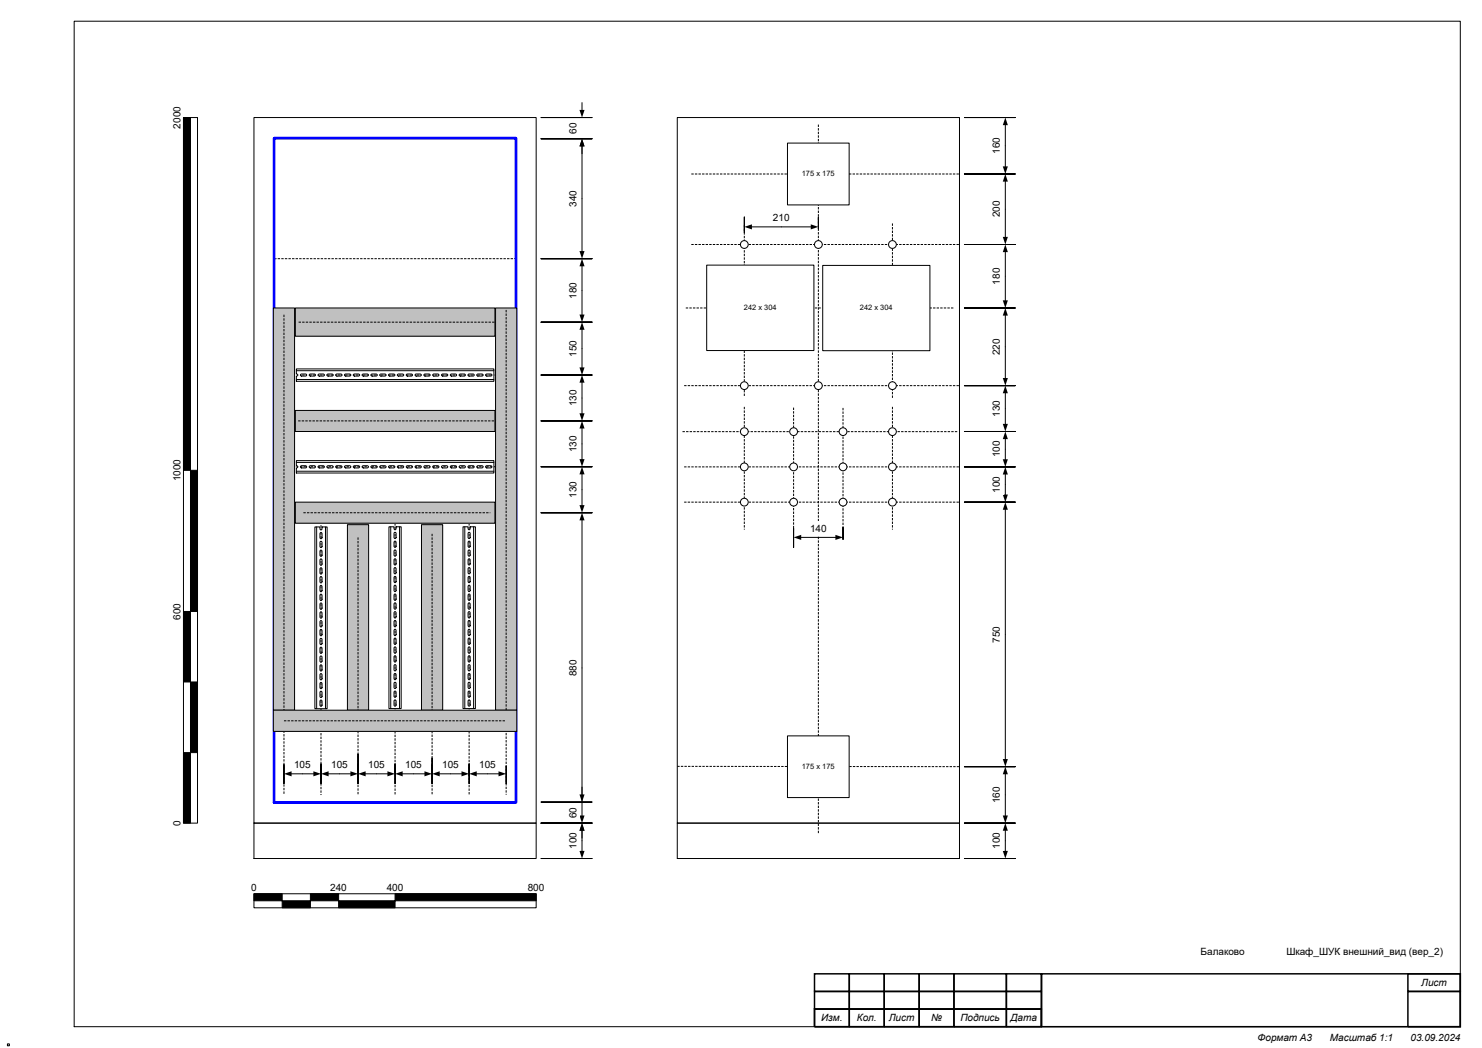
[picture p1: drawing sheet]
<svg xmlns="http://www.w3.org/2000/svg" width="420mm" height="297mm" viewBox="0 0 420 297" stroke-linecap="round" stroke-linejoin="round" font-family="sans-serif">
<defs><g id="words">
<g font-size="2.8">
<text x="51.1" y="36.4" transform="rotate(-90 51.1 36.4)">2000</text>
<text x="163.4" y="37.8" transform="rotate(-90 163.4 37.8)">60</text>
<text x="283.5" y="43.6" transform="rotate(-90 283.5 43.6)">160</text>
<text x="163.4" y="58.6" transform="rotate(-90 163.4 58.6)">340</text>
<text x="219.1" y="62.7">210</text>
<text x="283.5" y="61.6" transform="rotate(-90 283.5 61.6)">200</text>
<text x="283.5" y="80.6" transform="rotate(-90 283.5 80.6)">180</text>
<text x="163.4" y="84.7" transform="rotate(-90 163.4 84.7)">180</text>
<text x="163.4" y="101.1" transform="rotate(-90 163.4 101.1)">150</text>
<text x="283.5" y="100.6" transform="rotate(-90 283.5 100.6)">220</text>
<text x="163.4" y="115.1" transform="rotate(-90 163.4 115.1)">130</text>
<text x="283.5" y="118.2" transform="rotate(-90 283.5 118.2)">130</text>
<text x="163.4" y="128.1" transform="rotate(-90 163.4 128.1)">130</text>
<text x="283.5" y="129.7" transform="rotate(-90 283.5 129.7)">100</text>
<text x="51.1" y="136.4" transform="rotate(-90 51.1 136.4)">1000</text>
<text x="163.4" y="141.1" transform="rotate(-90 163.4 141.1)">130</text>
<text x="283.5" y="139.7" transform="rotate(-90 283.5 139.7)">100</text>
<text x="229.6" y="150.7">140</text>
<text x="51.1" y="175.6" transform="rotate(-90 51.1 175.6)">600</text>
<text x="283.5" y="182.2" transform="rotate(-90 283.5 182.2)">750</text>
<text x="163.4" y="191.6" transform="rotate(-90 163.4 191.6)">880</text>
<text x="83.4" y="217.7">105</text>
<text x="93.9" y="217.7">105</text>
<text x="104.4" y="217.7">105</text>
<text x="114.9" y="217.7">105</text>
<text x="125.4" y="217.7">105</text>
<text x="135.9" y="217.7">105</text>
<text x="283.5" y="227.6" transform="rotate(-90 283.5 227.6)">160</text>
<text x="163.4" y="231.9" transform="rotate(-90 163.4 231.9)">60</text>
<text x="51.1" y="234.1" transform="rotate(-90 51.1 234.1)">0</text>
<text x="163.4" y="240.7" transform="rotate(-90 163.4 240.7)">100</text>
<text x="283.5" y="240.7" transform="rotate(-90 283.5 240.7)">100</text>
<text x="71.2" y="252.4">0</text>
<text x="93.6" y="252.4">240</text>
<text x="109.6" y="252.4">400</text>
<text x="149.6" y="252.4">800</text>
<text x="340.4" y="270.6">Балаково</text>
<text x="364.7" y="270.6">Шкаф_ШУК внешний_вид (вер_2)</text>
<text x="402.9" y="279.4">Лист</text>
<text x="232.8" y="289.3">Изм.</text>
<text x="242.9" y="289.3">Кол.</text>
<text x="252" y="289.3">Лист</text>
<text x="264" y="289.3">№</text>
<text x="272.3" y="289.3">Подпись</text>
<text x="286.5" y="289.3">Дата</text>
<text x="356.5" y="295.1">Формат А3</text>
<text x="377.1" y="295.1">Масштаб 1:1</text>
<text x="399.9" y="295.1">03.09.2024</text>
</g>
<g font-size="2.1">
<text x="227.4" y="49.9">175 х 175</text>
<text x="210.9" y="87.9">242 х 304</text>
<text x="243.8" y="87.9">242 х 304</text>
<text x="227.4" y="217.9">175 х 175</text>
</g>
</g></defs>
<path d="M232 35.3v200.9M196 69.3h76M211 63.8v48.6M253 63.3v49.5M194.4 87.3h76M194 109.3h78" fill="none" stroke="#000" stroke-width=".28" stroke-dasharray=".7 .3" stroke-linecap="butt"/>
<circle cx="232" cy="69.3" r="1.11" fill="#fff"/>
<circle cx="232" cy="69.3" r="1.11" fill="none" stroke="#000" stroke-width=".28"/>
<circle cx="253" cy="69.3" r="1.11" fill="#fff"/>
<circle cx="253" cy="69.3" r="1.11" fill="none" stroke="#000" stroke-width=".28"/>
<circle cx="211" cy="69.3" r="1.11" fill="#fff"/>
<circle cx="211" cy="69.3" r="1.11" fill="none" stroke="#000" stroke-width=".28"/>
<path d="M192 217.2l80 .1" fill="none" stroke="#000" stroke-width=".28" stroke-dasharray=".7 .3" stroke-linecap="butt"/>
<path d="M223.3 208.6h17.4v17.5h-17.4z" fill-rule="evenodd" fill="#fff"/>
<path d="M223.3 208.6h17.4v17.5h-17.4z" fill="none" stroke="#000" stroke-width=".28"/>
<path d="M196 49.3h76" fill="none" stroke="#000" stroke-width=".28" stroke-dasharray=".7 .3" stroke-linecap="butt"/>
<path d="M223.3 40.6h17.4v17.5h-17.4z" fill-rule="evenodd" fill="#fff"/>
<path d="M223.3 40.6h17.4v17.5h-17.4z" fill="none" stroke="#000" stroke-width=".28"/>
<path d="M133 148.3v77" fill="none" stroke="#000" stroke-width=".28" stroke-dasharray=".7 .3" stroke-linecap="butt"/>
<path d="M131.3 149.3h1.4v.7l.3 .2 .3-.2v-.7h1.5v51.5h-3.5zM132.8 158.4h.4l.1 .3v1.1l-.3 .3-.3-.3zM132.8 163.4h.4l.1 .3v1.1l-.3 .3-.3-.3zM132.8 155.9h.4l.1 .3v1.1l-.3 .3-.3-.3zM132.8 150.9h.4l.1 .3v1.1l-.3 .4-.3-.4zM132.8 160.9h.4l.1 .3v1.1l-.3 .3-.3-.3zM132.8 153.4h.4l.1 .3v1.1l-.3 .4-.3-.4zM132.8 178.4h.4l.1 .3v1.3l-.3 .2-.3-.4zM132.8 175.9h.4l.1 .3v1.3l-.3 .2-.3-.4zM132.8 170.9h.4l.1 .3v1.3l-.3 .2-.3-.4zM132.8 173.4h.4l.1 .3v1.3l-.3 .2-.3-.4zM132.8 168.4h.4l.1 .3v1.3l-.3 .2-.3-.4zM132.8 195.9h.4l.1 .3v1.1l-.3 .4-.3-.4zM132.8 198.4h.4l.1 .3v1.1l-.3 .4-.3-.4zM132.8 180.9h.4l.1 .3v1.3l-.3 .2-.3-.4zM132.8 185.9h.4l.1 .3v1.3l-.3 .2-.3-.4zM132.8 193.4h.4l.1 .3v1.1l-.3 .4-.3-.4zM132.8 188.4h.4l.1 .3v1.1l-.3 .4-.3-.4zM132.8 183.4h.4l.1 .3v1.3l-.3 .2-.3-.4zM132.8 190.9h.4l.1 .3v1.1l-.3 .4-.3-.4zM132.8 165.9h.4l.1 .3v1.3l-.3 .2-.3-.4z" fill-rule="evenodd" fill="#fff"/>
<g fill="none" stroke="#000" stroke-width=".28">
<path d="M131.3 149.3h1.4v.7l.3 .2 .3-.2v-.7h1.5v51.5h-3.5zM131.8 149.3v51.5M132.8 158.4h.4l.1 .3v1.1l-.3 .3-.3-.3zM132.8 155.9h.4l.1 .3v1.1l-.3 .3-.3-.3zM132.8 150.9h.4l.1 .3v1.1l-.3 .4-.3-.4zM132.8 153.4h.4l.1 .3v1.1l-.3 .4-.3-.4zM134.3 149.3v51.5M132.8 163.4h.4l.1 .3v1.1l-.3 .3-.3-.3zM132.8 160.9h.4l.1 .3v1.1l-.3 .3-.3-.3zM132.8 178.4h.4l.1 .3v1.3l-.3 .2-.3-.4zM132.8 175.9h.4l.1 .3v1.3l-.3 .2-.3-.4zM132.8 170.9h.4l.1 .3v1.3l-.3 .2-.3-.4z"/>
<path d="M132.8 173.4h.4l.1 .3v1.3l-.3 .2-.3-.4zM132.8 168.4h.4l.1 .3v1.3l-.3 .2-.3-.4zM132.8 165.9h.4l.1 .3v1.3l-.3 .2-.3-.4zM132.8 195.9h.4l.1 .3v1.1l-.3 .4-.3-.4zM132.8 198.4h.4l.1 .3v1.1l-.3 .4-.3-.4zM132.8 180.9h.4l.1 .3v1.3l-.3 .2-.3-.4zM132.8 185.9h.4l.1 .3v1.3l-.3 .2-.3-.4zM132.8 193.4h.4l.1 .3v1.1l-.3 .4-.3-.4zM132.8 188.4h.4l.1 .3v1.1l-.3 .4-.3-.4zM132.8 183.4h.4l.1 .3v1.3l-.3 .2-.3-.4zM132.8 190.9h.4l.1 .3v1.1l-.3 .4-.3-.4z"/>
</g>
<path d="M91 146.8v78.5" fill="none" stroke="#000" stroke-width=".28" stroke-dasharray=".7 .3" stroke-linecap="butt"/>
<path d="M89.3 149.4h1.4v.6l.3 .2 .3-.2v-.6h1.4v51.5h-3.4zM90.9 158.5h.3l.1 .3v1.2l-.3 .2-.3-.3zM90.9 163.5h.3l.1 .3v1.2l-.3 .2-.3-.4zM90.9 156h.3l.1 .3v1.1l-.3 .3-.3-.3zM90.9 151h.3l.1 .3v1.1l-.3 .3-.3-.3zM90.9 161h.3l.1 .3v1.2l-.3 .2-.3-.4zM90.9 153.5h.3l.1 .3v1.1l-.3 .3-.3-.3zM90.9 178.4h.3l.1 .4v1.2l-.3 .2-.3-.4zM90.9 175.9h.3l.1 .4v1.2l-.3 .2-.3-.4zM90.9 171h.3l.1 .3v1.2l-.3 .2-.3-.4zM90.9 173.4h.3l.1 .4v1.2l-.3 .2-.3-.4zM90.9 168.5h.3l.1 .3v1.2l-.3 .2-.3-.4zM90.9 196h.3l.1 .3v1.1l-.3 .3-.3-.3zM90.9 198.5h.3l.1 .3v1.1l-.3 .3-.3-.3zM90.9 181h.3l.1 .3v1.1l-.3 .3-.3-.3zM90.9 186h.3l.1 .3v1.1l-.3 .3-.3-.3zM90.9 193.5h.3l.1 .3v1.1l-.3 .3-.3-.3zM90.9 188.5h.3l.1 .3v1.1l-.3 .3-.3-.3zM90.9 183.5h.3l.1 .3v1.1l-.3 .3-.3-.3zM90.9 191h.3l.1 .3v1.1l-.3 .3-.3-.3zM90.9 166h.3l.1 .3v1.2l-.3 .2-.3-.4z" fill-rule="evenodd" fill="#fff"/>
<g fill="none" stroke="#000" stroke-width=".28">
<path d="M89.3 149.4h1.4v.6l.3 .2 .3-.2v-.6h1.4v51.5h-3.4zM89.8 149.4v51.5M90.9 158.5h.3l.1 .3v1.2l-.3 .2-.3-.3zM90.9 156h.3l.1 .3v1.1l-.3 .3-.3-.3zM90.9 151h.3l.1 .3v1.1l-.3 .3-.3-.3zM90.9 153.5h.3l.1 .3v1.1l-.3 .3-.3-.3zM92.3 149.4v51.5M90.9 163.5h.3l.1 .3v1.2l-.3 .2-.3-.4zM90.9 161h.3l.1 .3v1.2l-.3 .2-.3-.4zM90.9 178.4h.3l.1 .4v1.2l-.3 .2-.3-.4zM90.9 175.9h.3l.1 .4v1.2l-.3 .2-.3-.4zM90.9 171h.3l.1 .3v1.2l-.3 .2-.3-.4z"/>
<path d="M90.9 173.4h.3l.1 .4v1.2l-.3 .2-.3-.4zM90.9 168.5h.3l.1 .3v1.2l-.3 .2-.3-.4zM90.9 166h.3l.1 .3v1.2l-.3 .2-.3-.4zM90.9 196h.3l.1 .3v1.1l-.3 .3-.3-.3zM90.9 198.5h.3l.1 .3v1.1l-.3 .3-.3-.3zM90.9 181h.3l.1 .3v1.1l-.3 .3-.3-.3zM90.9 186h.3l.1 .3v1.1l-.3 .3-.3-.3zM90.9 193.5h.3l.1 .3v1.1l-.3 .3-.3-.3zM90.9 188.5h.3l.1 .3v1.1l-.3 .3-.3-.3zM90.9 183.5h.3l.1 .3v1.1l-.3 .3-.3-.3zM90.9 191h.3l.1 .3v1.1l-.3 .3-.3-.3z"/>
</g>
<path d="M112 148.3v77" fill="none" stroke="#000" stroke-width=".28" stroke-dasharray=".7 .3" stroke-linecap="butt"/>
<path d="M110.3 149.3h1.4v.7l.3 .2 .3-.2v-.7h1.4v51.5h-3.4zM111.9 158.4h.3l.1 .3v1.1l-.3 .3-.3-.3zM111.9 163.4h.3l.1 .3v1.1l-.3 .3-.3-.3zM111.9 155.9h.3l.1 .3v1.1l-.3 .3-.3-.3zM111.9 150.9h.3l.1 .3v1.1l-.3 .4-.3-.4zM111.9 160.9h.3l.1 .3v1.1l-.3 .3-.3-.3zM111.9 153.4h.3l.1 .3v1.1l-.3 .4-.3-.4zM111.9 178.4h.3l.1 .3v1.3l-.3 .2-.3-.4zM111.9 175.9h.3l.1 .3v1.3l-.3 .2-.3-.4zM111.9 170.9h.3l.1 .3v1.3l-.3 .2-.3-.4zM111.9 173.4h.3l.1 .3v1.3l-.3 .2-.3-.4zM111.9 168.4h.3l.1 .3v1.3l-.3 .2-.3-.4zM111.9 195.9h.3l.1 .3v1.1l-.3 .4-.3-.4zM111.9 198.4h.3l.1 .3v1.1l-.3 .4-.3-.4zM111.9 180.9h.3l.1 .3v1.3l-.3 .2-.3-.4zM111.9 185.9h.3l.1 .3v1.3l-.3 .2-.3-.4zM111.9 193.4h.3l.1 .3v1.1l-.3 .4-.3-.4zM111.9 188.4h.3l.1 .3v1.1l-.3 .4-.3-.4zM111.9 183.4h.3l.1 .3v1.3l-.3 .2-.3-.4zM111.9 190.9h.3l.1 .3v1.1l-.3 .4-.3-.4zM111.9 165.9h.3l.1 .3v1.3l-.3 .2-.3-.4z" fill-rule="evenodd" fill="#fff"/>
<g fill="none" stroke="#000" stroke-width=".28">
<path d="M110.3 149.3h1.4v.7l.3 .2 .3-.2v-.7h1.4v51.5h-3.4zM110.8 149.3v51.5M111.9 158.4h.3l.1 .3v1.1l-.3 .3-.3-.3zM111.9 155.9h.3l.1 .3v1.1l-.3 .3-.3-.3zM111.9 150.9h.3l.1 .3v1.1l-.3 .4-.3-.4zM111.9 153.4h.3l.1 .3v1.1l-.3 .4-.3-.4zM113.3 149.3v51.5M111.9 163.4h.3l.1 .3v1.1l-.3 .3-.3-.3zM111.9 160.9h.3l.1 .3v1.1l-.3 .3-.3-.3zM111.9 178.4h.3l.1 .3v1.3l-.3 .2-.3-.4zM111.9 175.9h.3l.1 .3v1.3l-.3 .2-.3-.4zM111.9 170.9h.3l.1 .3v1.3l-.3 .2-.3-.4z"/>
<path d="M111.9 173.4h.3l.1 .3v1.3l-.3 .2-.3-.4zM111.9 168.4h.3l.1 .3v1.3l-.3 .2-.3-.4zM111.9 165.9h.3l.1 .3v1.3l-.3 .2-.3-.4zM111.9 195.9h.3l.1 .3v1.1l-.3 .4-.3-.4zM111.9 198.4h.3l.1 .3v1.1l-.3 .4-.3-.4zM111.9 180.9h.3l.1 .3v1.3l-.3 .2-.3-.4zM111.9 185.9h.3l.1 .3v1.3l-.3 .2-.3-.4zM111.9 193.4h.3l.1 .3v1.1l-.3 .4-.3-.4zM111.9 188.4h.3l.1 .3v1.1l-.3 .4-.3-.4zM111.9 183.4h.3l.1 .3v1.3l-.3 .2-.3-.4zM111.9 190.9h.3l.1 .3v1.1l-.3 .4-.3-.4z"/>
</g>
<path d="M78.9 132.3h63.1" fill="none" stroke="#000" stroke-width=".28" stroke-dasharray=".7 .3" stroke-linecap="butt"/>
<path d="M102.7 132.2v.3l.3 .1h1.1l.4-.3-.4-.3zM107.7 132.2v.3l.3 .1h1.1l.4-.3-.4-.3zM100.2 132.2v.3l.3 .1h1.1l.4-.3-.4-.3zM112.7 132.2v.3l.3 .1h1.1l.4-.3-.4-.3zM110.2 132.2v.3l.3 .1h1.1l.4-.3-.4-.3zM105.2 132.2v.3l.3 .1h1.1l.4-.3-.4-.3zM120.2 132.2v.3l.3 .1h1.1l.4-.3-.4-.3zM117.7 132.2v.3l.3 .1h1.1l.4-.3-.4-.3zM115.2 132.2v.3l.3 .1h1.1l.4-.3-.4-.3zM95.2 132.2v.3l.3 .1h1.1l.4-.3-.4-.3zM90.2 132.2v.3l.3 .1h1.1l.4-.3-.4-.3zM97.7 132.2v.3l.3 .1h1.1l.4-.3-.4-.3zM92.7 132.2v.3l.3 .1h1.1l.4-.3-.4-.3zM84 130.6h56v3.5h-56v-1.5l.4-.3-.4-.3zM87.7 132.2v.3l.3 .1h1.1l.3-.3-.3-.3zM85.2 132.2v.3l.3 .1h1.1l.3-.3-.3-.3zM135.2 132.2v.3l.3 .1h1.1l.4-.3-.4-.3zM137.7 132.2v.3l.3 .1h1.1l.4-.3-.4-.3zM132.7 132.2v.3l.3 .1h1.1l.3-.3-.3-.3zM125.2 132.2v.3l.3 .1h1.1l.3-.3-.3-.3zM122.7 132.2v.3l.3 .1h1.1l.3-.3-.3-.3zM130.2 132.2v.3l.3 .1h1.1l.3-.3-.3-.3zM127.7 132.2v.3l.3 .1h1.1l.3-.3-.3-.3z" fill-rule="evenodd" fill="#fff"/>
<g fill="none" stroke="#000" stroke-width=".28">
<path d="M84 130.6h56v3.5h-56v-1.5l.4-.3-.4-.3zM84 133.6h56M84 131.1h56M85.2 132.2l1.4-.2 .3 .3-.3 .3h-1.1l-.3-.1zM87.7 132.2l1.4-.2 .3 .3-.3 .3h-1.1l-.3-.1zM90.2 132.2l1.4-.2 .4 .3-.4 .3h-1.1l-.3-.1zM92.7 132.2l1.4-.2 .4 .3-.4 .3h-1.1l-.3-.1zM95.2 132.2l1.4-.2 .4 .3-.4 .3h-1.1l-.3-.1zM97.7 132.2l1.4-.2 .4 .3-.4 .3h-1.1l-.3-.1zM100.2 132.2l1.4-.2 .4 .3-.4 .3h-1.1l-.3-.1zM102.7 132.2l1.4-.2 .4 .3-.4 .3h-1.1l-.3-.1zM105.2 132.2l1.4-.2 .4 .3-.4 .3h-1.1l-.3-.1z"/>
<path d="M107.7 132.2l1.4-.2 .4 .3-.4 .3h-1.1l-.3-.1zM110.2 132.2l1.4-.2 .4 .3-.4 .3h-1.1l-.3-.1zM112.7 132.2l1.4-.2 .4 .3-.4 .3h-1.1l-.3-.1zM115.2 132.2l1.4-.2 .4 .3-.4 .3h-1.1l-.3-.1zM117.7 132.2l1.4-.2 .4 .3-.4 .3h-1.1l-.3-.1zM120.2 132.2l1.4-.2 .4 .3-.4 .3h-1.1l-.3-.1zM122.7 132.2l1.4-.2 .3 .3-.3 .3h-1.1l-.3-.1zM125.2 132.2l1.4-.2 .3 .3-.3 .3h-1.1l-.3-.1zM127.7 132.2l1.4-.2 .3 .3-.3 .3h-1.1l-.3-.1zM130.2 132.2l1.4-.2 .3 .3-.3 .3h-1.1l-.3-.1zM132.7 132.2l1.4-.2 .3 .3-.3 .3h-1.1l-.3-.1zM135.2 132.2l1.4-.2 .4 .3-.4 .3h-1.1l-.3-.1z"/>
<path d="M137.7 132.2l1.4-.2 .4 .3-.4 .3h-1.1l-.3-.1z"/>
</g>
<path d="M84.7 106.3h57.3" fill="none" stroke="#000" stroke-width=".28" stroke-dasharray=".7 .3" stroke-linecap="butt"/>
<path d="M102.7 106.1v.4l.3 .1h1.3l.2-.3-.4-.3zM107.7 106.1v.4l.3 .1h1.3l.2-.3-.4-.3zM100.2 106.1v.4l.3 .1h1.3l.2-.3-.4-.3zM112.7 106.1v.4l.3 .1h1.1l.4-.3-.4-.3zM110.2 106.1v.4l.3 .1h1.3l.2-.3-.4-.3zM105.2 106.1v.4l.3 .1h1.3l.2-.3-.4-.3zM120.2 106.1v.4l.3 .1h1.1l.4-.3-.4-.3zM117.7 106.1v.4l.3 .1h1.1l.4-.3-.4-.3zM115.2 106.1v.4l.3 .1h1.1l.4-.3-.4-.3zM95.2 106.1v.4l.3 .1h1.3l.2-.3-.4-.3zM90.2 106.1v.4l.3 .1h1.3l.2-.3-.4-.3zM97.7 106.1v.4l.3 .1h1.3l.2-.3-.4-.3zM92.7 106.1v.4l.3 .1h1.3l.2-.3-.4-.3zM84 104.6h56v3.5h-56v-1.5l.4-.3-.4-.3zM87.7 106.1v.4l.3 .1h1.1l.3-.3-.3-.3zM85.2 106.1v.4l.3 .1h1.1l.3-.3-.3-.3zM135.2 106.1v.4l.3 .1h1.1l.4-.3-.4-.3zM137.7 106.1v.4l.3 .1h1.3l.2-.3-.4-.3zM132.7 106.1v.4l.3 .1h1.1l.3-.3-.3-.3zM125.2 106.1v.4l.3 .1h1.1l.3-.3-.3-.3zM122.7 106.1v.4l.3 .1h1.1l.3-.3-.3-.3zM130.2 106.1v.4l.3 .1h1.1l.3-.3-.3-.3zM127.7 106.1v.4l.3 .1h1.1l.3-.3-.3-.3z" fill-rule="evenodd" fill="#fff"/>
<g fill="none" stroke="#000" stroke-width=".28">
<path d="M84 104.6h56v3.5h-56v-1.5l.4-.3-.4-.3zM84 107.6h56M84 105.1h56M85.2 106.1l1.4-.1 .3 .3-.3 .3h-1.1l-.3-.1zM87.7 106.1l1.4-.1 .3 .3-.3 .3h-1.1l-.3-.1zM90.2 106.1l1.4-.1 .4 .3-.2 .3h-1.3l-.3-.1zM92.7 106.1l1.4-.1 .4 .3-.2 .3h-1.3l-.3-.1zM95.2 106.1l1.4-.1 .4 .3-.2 .3h-1.3l-.3-.1zM97.7 106.1l1.4-.1 .4 .3-.2 .3h-1.3l-.3-.1zM100.2 106.1l1.4-.1 .4 .3-.2 .3h-1.3l-.3-.1zM102.7 106.1l1.4-.1 .4 .3-.2 .3h-1.3l-.3-.1zM105.2 106.1l1.4-.1 .4 .3-.2 .3h-1.3l-.3-.1z"/>
<path d="M107.7 106.1l1.4-.1 .4 .3-.2 .3h-1.3l-.3-.1zM110.2 106.1l1.4-.1 .4 .3-.2 .3h-1.3l-.3-.1zM112.7 106.1l1.4-.1 .4 .3-.4 .3h-1.1l-.3-.1zM115.2 106.1l1.4-.1 .4 .3-.4 .3h-1.1l-.3-.1zM117.7 106.1l1.4-.1 .4 .3-.4 .3h-1.1l-.3-.1zM120.2 106.1l1.4-.1 .4 .3-.4 .3h-1.1l-.3-.1zM122.7 106.1l1.4-.1 .3 .3-.3 .3h-1.1l-.3-.1zM125.2 106.1l1.4-.1 .3 .3-.3 .3h-1.1l-.3-.1zM127.7 106.1l1.4-.1 .3 .3-.3 .3h-1.1l-.3-.1zM130.2 106.1l1.4-.1 .3 .3-.3 .3h-1.1l-.3-.1zM132.7 106.1l1.4-.1 .3 .3-.3 .3h-1.1l-.3-.1zM135.2 106.1l1.4-.1 .4 .3-.4 .3h-1.1l-.3-.1z"/>
<path d="M137.7 106.1l1.4-.1 .4 .3-.2 .3h-1.3l-.3-.1z"/>
</g>
<path d="M77.7 73.3h68.6" fill="none" stroke="#000" stroke-width=".28" stroke-dasharray=".7 .3" stroke-linecap="butt"/>
<path d="M2.1 295.9h.6v.5h-.6z" fill-rule="evenodd" fill="#fff"/>
<path d="M72 33.3h80v200h-80zM2.1 295.9h.6v.5h-.6z" fill="none" stroke="#000" stroke-width=".28"/>
<g fill="none" stroke="#000" stroke-width=".42">
<path d="M230.9 276h9.9v5h-9.9zM240.8 276h9.9v5h-9.9zM250.7 276h9.9v5h-9.9zM260.6 276h9.9v5h-9.9zM270.5 276h14.8v5h-14.8zM285.3 276h9.9v5h-9.9zM295.3 276h118.7v15h-118.7zM399.1 276h14.9v5h-14.9zM230.9 281h9.9v5h-9.9zM230.9 286h9.9v5h-9.9zM230.9 286h64.3v5h-64.3zM240.8 281h9.9v5h-9.9z"/>
<path d="M240.8 286h9.9v5h-9.9zM250.7 281h9.9v5h-9.9zM250.7 286h9.9v5h-9.9zM260.6 281h9.9v5h-9.9zM260.6 286h9.9v5h-9.9zM270.5 281h14.8v5h-14.8zM270.5 286h14.8v5h-14.8zM285.3 286h9.9v5h-9.9zM285.3 281h9.9v5h-9.9zM399.1 281h14.9v10h-14.9z"/>
</g>
<path d="M72 253.3h80v4h-80z" fill-rule="evenodd" fill="#fff"/>
<path d="M72 253.3h80v4h-80zM72 253.3h8v4h8v-4h8v4h16v-4h40v2h-80z" fill="none" stroke="#000" stroke-width=".28"/>
<path d="M72 253.3h8v4h8v-4h8v4h16v-4h40v2h-80z" fill-rule="evenodd" fill="#000"/>
<path d="M52 33.3h4v200h-4z" fill-rule="evenodd" fill="#fff"/>
<path d="M21 6h393v285h-393zM52 33.3h4v200h-4zM52 33.3h2v200h-2v-20h4v-20h-4v-20h4v-40h-4zM192 33.3h80v200h-80zM72 233.3h80v10h-80zM192 233.3h80v10h-80z" fill="none" stroke="#000" stroke-width=".28"/>
<path d="M52 33.3h2v200h-2v-20h4v-20h-4v-20h4v-40h-4z" fill-rule="evenodd" fill="#000"/>
<path d="M77.7 39.2h68.6v188.3h-68.6z" fill="none" stroke="#00f" stroke-width=".76"/>
<path d="M273.4 217.3h14.4zM273.4 142.3h14.4z" fill-rule="evenodd" fill="#fff"/>
<path d="M285 144.3v71M287.8 142.3h-14.4h14.4M287.8 217.3h-14.4h14.4" fill="none" stroke="#000" stroke-width=".28"/>
<path d="M285 142.3l.7 2.2h-1.4zM284.3 215.1h1.4l-.7 2.2z" fill="#000"/>
<g fill="#fff">
<path d="M280.4 177.1h4.1v5.4h-4.1z" fill-rule="evenodd"/>
<path d="M273.4 49.3h14.4zM273.4 33.3h14.4z" fill-rule="evenodd"/>
</g>
<path d="M285 35.3v12M287.8 33.3h-14.4h14.4M287.8 49.3h-14.4h14.4" fill="none" stroke="#000" stroke-width=".28"/>
<path d="M285 33.3l.7 2.2h-1.4zM284.3 47.2h1.4l-.7 2.1z" fill="#000"/>
<g fill="#fff">
<path d="M280.4 38.6h4.1v5.4h-4.1z" fill-rule="evenodd"/>
<path d="M153.4 233.3h14.4zM153.4 145.3h14.4z" fill-rule="evenodd"/>
</g>
<path d="M165 147.3v84.1M167.8 145.3h-14.4h14.4M167.8 233.3h-14.4h14.4" fill="none" stroke="#000" stroke-width=".28"/>
<path d="M165 145.3l.7 2.2h-1.4zM164.3 231.1h1.4l-.7 2.2z" fill="#000"/>
<path d="M160.3 186.6h4.2v5.4h-4.2z" fill-rule="evenodd" fill="#fff"/>
<path d="M83.7 87.3h56.6v8h-56.6z" fill-rule="evenodd" fill="#c0c0c0"/>
<path d="M83.7 87.3h56.6v8h-56.6z" fill="none" stroke="#000" stroke-width=".28"/>
<path d="M84.7 91.3h57.3" fill="none" stroke="#000" stroke-width=".28" stroke-dasharray=".7 .3" stroke-linecap="butt"/>
<path d="M83.7 116.3h56.6v6h-56.6z" fill-rule="evenodd" fill="#c0c0c0"/>
<path d="M83.7 116.3h56.6v6h-56.6z" fill="none" stroke="#000" stroke-width=".28"/>
<path d="M84.5 119.3h57.5" fill="none" stroke="#000" stroke-width=".28" stroke-dasharray=".7 .3" stroke-linecap="butt"/>
<path d="M83.7 142.3h56.6v6h-56.6z" fill-rule="evenodd" fill="#c0c0c0"/>
<path d="M83.7 142.3h56.6v6h-56.6z" fill="none" stroke="#000" stroke-width=".28"/>
<path d="M86 145.3h53" fill="none" stroke="#000" stroke-width=".28" stroke-dasharray=".7 .3" stroke-linecap="butt"/>
<path d="M140.5 87.3h6v114h-6z" fill-rule="evenodd" fill="#c0c0c0"/>
<path d="M140.5 87.3h6v114h-6z" fill="none" stroke="#000" stroke-width=".28"/>
<path d="M119.5 148.7h6v52.6h-6z" fill-rule="evenodd" fill="#c0c0c0"/>
<path d="M119.5 148.7h6v52.6h-6z" fill="none" stroke="#000" stroke-width=".28"/>
<path d="M98.5 148.7h6v52.6h-6z" fill-rule="evenodd" fill="#c0c0c0"/>
<path d="M98.5 148.7h6v52.6h-6z" fill="none" stroke="#000" stroke-width=".28"/>
<path d="M143.5 87.8v137.5M122.5 151.3v74" fill="none" stroke="#000" stroke-width=".28" stroke-dasharray=".7 .3" stroke-linecap="butt"/>
<path d="M77.5 87.3h6v114h-6z" fill-rule="evenodd" fill="#c0c0c0"/>
<path d="M77.5 87.3h6v114h-6z" fill="none" stroke="#000" stroke-width=".28"/>
<path d="M80.5 89.2v136.1M101.5 152.3v73" fill="none" stroke="#000" stroke-width=".28" stroke-dasharray=".7 .3" stroke-linecap="butt"/>
<path d="M273.4 142.3h14.4zM273.4 132.3h14.4z" fill-rule="evenodd" fill="#fff"/>
<path d="M285 134.3v6.1M287.8 132.3h-14.4h14.4M287.8 142.3h-14.4h14.4" fill="none" stroke="#000" stroke-width=".28"/>
<path d="M285 132.3l.7 2.2h-1.4zM284.3 140.2h1.4l-.7 2.1z" fill="#000"/>
<g fill="#fff">
<path d="M280.4 134.6h4.1v5.4h-4.1z" fill-rule="evenodd"/>
<path d="M273.4 243.3h14.4zM273.4 233.3h14.4z" fill-rule="evenodd"/>
</g>
<path d="M285 235.3v6M287.8 233.3h-14.4h14.4M287.8 243.3h-14.4h14.4" fill="none" stroke="#000" stroke-width=".28"/>
<path d="M285 233.3l.7 2.2h-1.4zM284.3 241.2h1.4l-.7 2.1z" fill="#000"/>
<g fill="#fff">
<path d="M280.4 235.6h4.1v5.4h-4.1z" fill-rule="evenodd"/>
<path d="M273.4 69.3h14.4zM273.4 49.3h14.4z" fill-rule="evenodd"/>
</g>
<path d="M285 51.3v16.1M287.8 49.3h-14.4h14.4M287.8 69.3h-14.4h14.4" fill="none" stroke="#000" stroke-width=".28"/>
<path d="M285 49.3l.7 2.2h-1.4zM284.3 67.1h1.4l-.7 2.2z" fill="#000"/>
<g fill="#fff">
<path d="M280.4 56.6h4.1v5.4h-4.1z" fill-rule="evenodd"/>
<path d="M273.4 87.3h14.4zM273.4 69.3h14.4z" fill-rule="evenodd"/>
</g>
<path d="M285 71.3v14M287.8 69.3h-14.4h14.4M287.8 87.3h-14.4h14.4" fill="none" stroke="#000" stroke-width=".28"/>
<path d="M285 69.3l.7 2.2h-1.4zM284.3 85.1h1.4l-.7 2.2z" fill="#000"/>
<g fill="#fff">
<path d="M280.4 75.6h4.1v5.4h-4.1z" fill-rule="evenodd"/>
<path d="M273.4 122.3h14.4zM273.4 109.3h14.4z" fill-rule="evenodd"/>
</g>
<path d="M285 111.3v9.1M287.8 109.3h-14.4h14.4M287.8 122.3h-14.4h14.4" fill="none" stroke="#000" stroke-width=".28"/>
<path d="M285 109.3l.7 2.2h-1.4zM284.3 120.1h1.4l-.7 2.2z" fill="#000"/>
<g fill="#fff">
<path d="M280.4 113.1h4.1v5.4h-4.1z" fill-rule="evenodd"/>
<path d="M153.4 243.3h14.4zM153.4 233.3h14.4z" fill-rule="evenodd"/>
</g>
<path d="M165 235.3v6M167.8 233.3h-14.4h14.4M167.8 243.3h-14.4h14.4" fill="none" stroke="#000" stroke-width=".28"/>
<path d="M165 233.3l.7 2.2h-1.4zM164.3 241.2h1.4l-.7 2.1z" fill="#000"/>
<g fill="#fff">
<path d="M160.3 235.6h4.2v5.4h-4.2z" fill-rule="evenodd"/>
<path d="M153.4 145.3h14.4zM153.4 132.3h14.4z" fill-rule="evenodd"/>
</g>
<path d="M165 134.3v9M167.8 132.3h-14.4h14.4M167.8 145.3h-14.4h14.4" fill="none" stroke="#000" stroke-width=".28"/>
<path d="M165 132.3l.7 2.2h-1.4zM164.3 143.2h1.4l-.7 2.1z" fill="#000"/>
<g fill="#fff">
<path d="M160.3 136.1h4.2v5.4h-4.2z" fill-rule="evenodd"/>
<path d="M153.4 132.3h14.4zM153.4 119.3h14.4z" fill-rule="evenodd"/>
</g>
<path d="M167.8 119.3h-14.4h14.4M165 121.3v9M167.8 132.3h-14.4h14.4" fill="none" stroke="#000" stroke-width=".28"/>
<path d="M165 119.3l.7 2.2h-1.4zM164.3 130.1h1.4l-.7 2.2z" fill="#000"/>
<g fill="#fff">
<path d="M160.3 123.1h4.2v5.4h-4.2z" fill-rule="evenodd"/>
<path d="M153.4 119.3h14.4zM153.4 106.3h14.4z" fill-rule="evenodd"/>
</g>
<path d="M165 108.3v9M167.8 119.3h-14.4h14.4M167.8 106.3h-14.4h14.4" fill="none" stroke="#000" stroke-width=".28"/>
<path d="M165 106.3l.7 2.2h-1.4zM164.3 117.1h1.4l-.7 2.2z" fill="#000"/>
<g fill="#fff">
<path d="M160.3 110.1h4.2v5.4h-4.2z" fill-rule="evenodd"/>
<path d="M153.4 106.3h14.4zM153.4 91.3h14.4z" fill-rule="evenodd"/>
</g>
<path d="M165 93.3v11.1M167.8 91.3h-14.4h14.4M167.8 106.3h-14.4h14.4" fill="none" stroke="#000" stroke-width=".28"/>
<path d="M165 91.3l.7 2.2h-1.4zM164.3 104.1h1.4l-.7 2.2z" fill="#000"/>
<g fill="#fff">
<path d="M160.3 96.1h4.2v5.4h-4.2z" fill-rule="evenodd"/>
<path d="M153.4 91.3h14.4zM153.4 73.3h14.4z" fill-rule="evenodd"/>
</g>
<path d="M165 75.3v14M167.8 73.3h-14.4h14.4M167.8 91.3h-14.4h14.4" fill="none" stroke="#000" stroke-width=".28"/>
<path d="M165 73.3l.7 2.2h-1.4zM164.3 89.2h1.4l-.7 2.1z" fill="#000"/>
<g fill="#fff">
<path d="M160.3 79.6h4.2v5.4h-4.2z" fill-rule="evenodd"/>
<path d="M153.4 73.3h14.4zM153.4 39.3h14.4z" fill-rule="evenodd"/>
</g>
<path d="M167.8 39.3h-14.4h14.4M165 41.3v30M167.8 73.3h-14.4h14.4" fill="none" stroke="#000" stroke-width=".28"/>
<path d="M165 39.3l.7 2.2h-1.4zM164.3 71.2h1.4l-.7 2.1z" fill="#000"/>
<g fill="#fff">
<path d="M160.3 53.6h4.2v5.4h-4.2z" fill-rule="evenodd"/>
<path d="M153.4 233.3h14.4zM153.4 227.3h14.4z" fill-rule="evenodd"/>
</g>
<path d="M165 223.1v2.2M165 235.3v2.2M167.8 233.3h-14.4h14.4M167.8 227.3h-14.4h14.4" fill="none" stroke="#000" stroke-width=".28"/>
<path d="M165 233.3l.7 2.2h-1.4zM164.3 225.2h1.4l-.7 2.1z" fill="#000"/>
<g fill="#fff">
<path d="M160.3 228.4h4.2v3.8h-4.2z" fill-rule="evenodd"/>
<path d="M153.4 39.3h14.4zM153.4 33.3h14.4z" fill-rule="evenodd"/>
</g>
<path d="M165 29.1v2.2M167.8 39.3h-14.4h14.4M167.8 33.3h-14.4h14.4M165 41.3v2.3" fill="none" stroke="#000" stroke-width=".28"/>
<path d="M164.3 31.2h1.4l-.7 2.1zM165 39.3l.7 2.2h-1.4z" fill="#000"/>
<path d="M160.3 34.4h4.2v3.8h-4.2z" fill-rule="evenodd" fill="#fff"/>
<path d="M77.5 201.3h69v6h-69z" fill-rule="evenodd" fill="#c0c0c0"/>
<path d="M77.5 201.3h69v6h-69z" fill="none" stroke="#000" stroke-width=".28"/>
<path d="M80.5 204.3h63" fill="none" stroke="#000" stroke-width=".28" stroke-dasharray=".7 .3" stroke-linecap="butt"/>
<path d="M101.5 216.7v5.4zM112 216.5v2.5z" fill-rule="evenodd" fill="#fff"/>
<path d="M103.5 219.3h6.5M112 216.5v2.5v-2.5M101.5 222.1v-5.4v5.4" fill="none" stroke="#000" stroke-width=".28"/>
<path d="M109.8 218.6l2.2 .7-2.2 .7zM101.5 219.3l2.2-.7v1.4z" fill="#000"/>
<g fill="#fff">
<path d="M104 214.7h5.5v4h-5.5z" fill-rule="evenodd"/>
<path d="M112 216.7v5.4zM122.5 214.8v7.3z" fill-rule="evenodd"/>
</g>
<path d="M114 219.3h6.5M112 222.1v-5.4v5.4M122.5 222.1v-7.3v7.3" fill="none" stroke="#000" stroke-width=".28"/>
<path d="M120.3 218.6l2.2 .7-2.2 .7zM112 219.3l2.2-.7v1.4z" fill="#000"/>
<g fill="#fff">
<path d="M114.5 214.7h5.5v4h-5.5z" fill-rule="evenodd"/>
<path d="M133 216.7v5.4zM143.5 217.1v5z" fill-rule="evenodd"/>
</g>
<path d="M135 219.3h6.5M133 222.1v-5.4v5.4M143.5 222.1v-5v5" fill="none" stroke="#000" stroke-width=".28"/>
<path d="M141.3 218.6l2.2 .7-2.2 .7zM133 219.3l2.2-.7v1.4z" fill="#000"/>
<g fill="#fff">
<path d="M135.5 214.7h5.5v4h-5.5z" fill-rule="evenodd"/>
<path d="M122.5 216.7v5.4zM133 216.5v3.4z" fill-rule="evenodd"/>
</g>
<path d="M124.5 219.3h6.5M133 216.5v3.4v-3.4M122.5 222.1v-5.4v5.4" fill="none" stroke="#000" stroke-width=".28"/>
<path d="M130.8 218.6l2.2 .7-2.2 .7zM122.5 219.3l2.2-.7v1.4z" fill="#000"/>
<g fill="#fff">
<path d="M125 214.7h5.5v4h-5.5z" fill-rule="evenodd"/>
<path d="M80.5 216.7v5.4zM91 216.5v2.1z" fill-rule="evenodd"/>
</g>
<path d="M82.5 219.3h6.5M91 216.5v2.1v-2.1M80.5 222.1v-5.4v5.4" fill="none" stroke="#000" stroke-width=".28"/>
<path d="M88.8 218.6l2.2 .7-2.2 .7zM80.5 219.3l2.2-.7v1.4z" fill="#000"/>
<g fill="#fff">
<path d="M83 214.7h5.5v4h-5.5z" fill-rule="evenodd"/>
<path d="M91 216.7v5.4zM101.5 213.7v8.4z" fill-rule="evenodd"/>
</g>
<path d="M93 219.3h6.5M91 222.1v-5.4v5.4M101.5 222.1v-8.4v8.4" fill="none" stroke="#000" stroke-width=".28"/>
<path d="M99.3 218.6l2.2 .7-2.2 .7zM91 219.3l2.2-.7v1.4z" fill="#000"/>
<g fill="#fff">
<path d="M93.5 214.7h5.5v4h-5.5z" fill-rule="evenodd"/>
<path d="M273.4 132.3h14.4zM273.4 122.3h14.4z" fill-rule="evenodd"/>
</g>
<path d="M285 124.3v6M287.8 132.3h-14.4h14.4M287.8 122.3h-14.4h14.4" fill="none" stroke="#000" stroke-width=".28"/>
<path d="M285 122.3l.7 2.2h-1.4zM284.3 130.2h1.4l-.7 2.1z" fill="#000"/>
<g fill="#fff">
<path d="M280.4 124.6h4.1v5.4h-4.1z" fill-rule="evenodd"/>
<path d="M273.4 233.3h14.4zM273.4 217.3h14.4z" fill-rule="evenodd"/>
</g>
<path d="M285 219.3v12.1M287.8 217.3h-14.4h14.4M287.8 233.3h-14.4h14.4" fill="none" stroke="#000" stroke-width=".28"/>
<path d="M285 217.3l.7 2.2h-1.4zM284.3 231.1h1.4l-.7 2.2z" fill="#000"/>
<g fill="#fff">
<path d="M280.4 222.6h4.1v5.4h-4.1z" fill-rule="evenodd"/>
<path d="M211 61.5v4.4zM232 61.5v3.4z" fill-rule="evenodd"/>
</g>
<path d="M211 61.5v4.4v-4.4M213 64.3h17M232 61.5v3.4v-3.4" fill="none" stroke="#000" stroke-width=".28"/>
<path d="M211 64.3l2.2-.7v1.4zM229.9 63.6l2.1 .7-2.1 .7z" fill="#000"/>
<g fill="#fff">
<path d="M218.8 59.6h5.4v4.2h-5.4z" fill-rule="evenodd"/>
<circle cx="232" cy="109.3" r="1.11"/>
</g>
<circle cx="232" cy="109.3" r="1.11" fill="none" stroke="#000" stroke-width=".28"/>
<circle cx="253" cy="109.3" r="1.11" fill="#fff"/>
<circle cx="253" cy="109.3" r="1.11" fill="none" stroke="#000" stroke-width=".28"/>
<circle cx="211" cy="109.3" r="1.1" fill="#fff"/>
<circle cx="211" cy="109.3" r="1.1" fill="none" stroke="#000" stroke-width=".28"/>
<path d="M200.4 75.1h30.3v24.3h-30.3z" fill-rule="evenodd" fill="#fff"/>
<path d="M200.4 75.1h30.3v24.3h-30.3z" fill="none" stroke="#000" stroke-width=".28"/>
<path d="M233.2 75.2h30.4v24.2h-30.4z" fill-rule="evenodd" fill="#fff"/>
<path d="M233.2 75.2h30.4v24.2h-30.4z" fill="none" stroke="#000" stroke-width=".28"/>
<path d="M211 115.3v34.8M225 115.5v34.8M239 115.6v34.8M253 115.3v34.8M193.5 122.3h78.1M194 132.3h78M194 142.3h78" fill="none" stroke="#000" stroke-width=".28" stroke-dasharray=".7 .3" stroke-linecap="butt"/>
<circle cx="253" cy="122.3" r="1.1" fill="#fff"/>
<circle cx="253" cy="122.3" r="1.1" fill="none" stroke="#000" stroke-width=".28"/>
<circle cx="239" cy="122.3" r="1.1" fill="#fff"/>
<circle cx="239" cy="122.3" r="1.1" fill="none" stroke="#000" stroke-width=".28"/>
<circle cx="225" cy="122.3" r="1.1" fill="#fff"/>
<circle cx="225" cy="122.3" r="1.1" fill="none" stroke="#000" stroke-width=".28"/>
<circle cx="211" cy="122.3" r="1.1" fill="#fff"/>
<circle cx="211" cy="122.3" r="1.1" fill="none" stroke="#000" stroke-width=".28"/>
<circle cx="253" cy="132.3" r="1.1" fill="#fff"/>
<circle cx="253" cy="132.3" r="1.1" fill="none" stroke="#000" stroke-width=".28"/>
<circle cx="239" cy="132.3" r="1.1" fill="#fff"/>
<circle cx="239" cy="132.3" r="1.1" fill="none" stroke="#000" stroke-width=".28"/>
<circle cx="225" cy="132.3" r="1.1" fill="#fff"/>
<circle cx="225" cy="132.3" r="1.1" fill="none" stroke="#000" stroke-width=".28"/>
<circle cx="211" cy="132.3" r="1.1" fill="#fff"/>
<circle cx="211" cy="132.3" r="1.1" fill="none" stroke="#000" stroke-width=".28"/>
<circle cx="253" cy="142.3" r="1.11" fill="#fff"/>
<circle cx="253" cy="142.3" r="1.11" fill="none" stroke="#000" stroke-width=".28"/>
<circle cx="239" cy="142.3" r="1.1" fill="#fff"/>
<circle cx="239" cy="142.3" r="1.1" fill="none" stroke="#000" stroke-width=".28"/>
<circle cx="225" cy="142.3" r="1.1" fill="#fff"/>
<circle cx="225" cy="142.3" r="1.1" fill="none" stroke="#000" stroke-width=".28"/>
<circle cx="211" cy="142.3" r="1.11" fill="#fff"/>
<circle cx="211" cy="142.3" r="1.11" fill="none" stroke="#000" stroke-width=".28"/>
<path d="M225 149.7v5.5zM239 149.5v3.4z" fill-rule="evenodd" fill="#fff"/>
<path d="M225 155.2v-5.5v5.5M227 152.3h10M239 149.5v3.4v-3.4" fill="none" stroke="#000" stroke-width=".28"/>
<path d="M225 152.3l2.1-.7v1.4zM236.8 151.6l2.2 .7-2.2 .7z" fill="#000"/>
<g fill="#fff">
<path d="M229.3 147.7h5.4v4.1h-5.4z" fill-rule="evenodd"/>
<path d="M273.4 109.3h14.4zM273.4 87.3h14.4z" fill-rule="evenodd"/>
</g>
<path d="M285 89.3v18M287.8 87.3h-14.4h14.4M287.8 109.3h-14.4h14.4" fill="none" stroke="#000" stroke-width=".28"/>
<path d="M285 87.3l.7 2.2h-1.4zM284.3 107.1h1.4l-.7 2.2z" fill="#000"/>
<path d="M280.4 95.6h4.1v5.4h-4.1z" fill-rule="evenodd" fill="#fff"/>
<use href="#words"/>
</svg>
